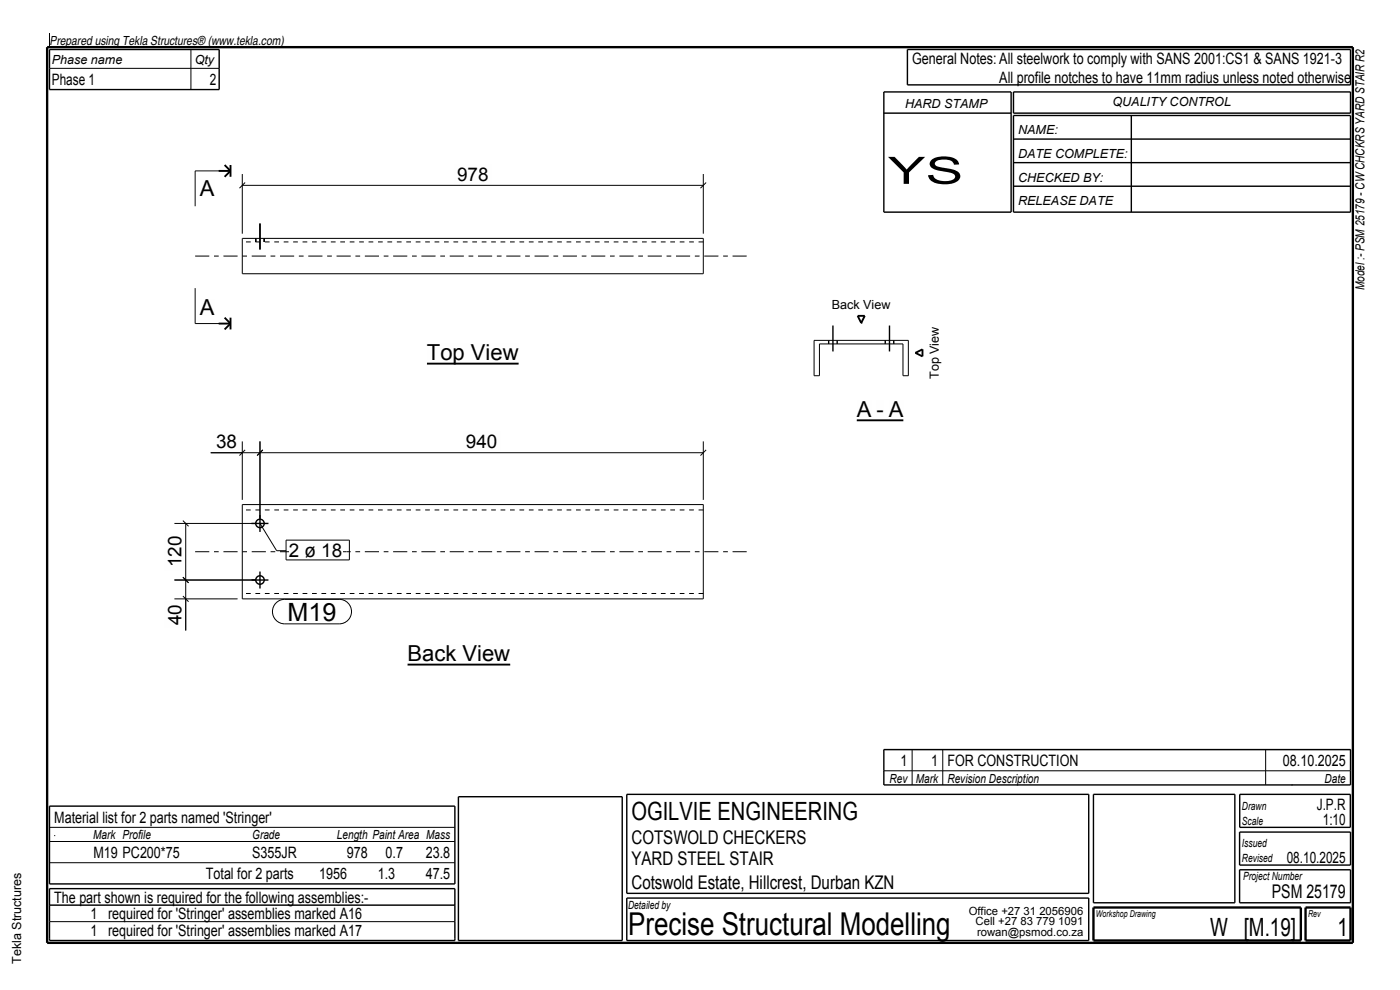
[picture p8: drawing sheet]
<svg xmlns="http://www.w3.org/2000/svg" width="297mm" height="210mm" viewBox="0 0 297 210" stroke-linecap="round" stroke-linejoin="round" font-family="sans-serif">
<defs><g id="words">
<text font-size="8" x="188.4" y="39">YS</text>
<text font-size="6.7" x="133.3" y="198.3">Precise Structural Modelling</text>
<g font-size="5.3">
<text x="61" y="131.7">M19</text>
<text x="134" y="174">OGILVIE ENGINEERING</text>
<text x="256.8" y="198.5">W [M.19]</text>
<text x="283.8" y="198.5">1</text>
</g>
<g font-size="4.7">
<text x="42.4" y="41.5">A</text>
<text x="42.4" y="66.9">A</text>
<text x="90.6" y="76.4">Top View</text>
<text x="181.8" y="88.4">A</text>
<text x="185.9" y="88.4">-</text>
<text x="188.5" y="88.4">A</text>
<text x="86.5" y="140.2">Back View</text>
</g>
<g font-size="4">
<text x="97" y="38.4">978</text>
<text x="45.8" y="95.1">38</text>
<text x="98.8" y="95.1">940</text>
<text x="61.3" y="118.2">2 ø 18</text>
<text x="38.5" y="120.4" transform="rotate(-90 38.5 120.4)">120</text>
<text x="38.5" y="132.6" transform="rotate(-90 38.5 132.6)">40</text>
<text x="134" y="179">COTSWOLD CHECKERS</text>
<text x="134" y="183.5">YARD STEEL STAIR</text>
<text x="134" y="188.5">Cotswold Estate, Hillcrest, Durban KZN</text>
<text x="269.8" y="190.5">PSM 25179</text>
</g>
<g font-size="3.3">
<text x="193.5" y="13.5">General Notes: All steelwork to comply with SANS 2001:CS1 &amp; SANS 1921-3</text>
<text x="212" y="17.5">All profile notches to have 11mm radius unless noted otherwise</text>
<text x="11" y="18">Phase 1</text>
<text x="44.5" y="18">2</text>
<text x="191" y="162.5">1</text>
<text x="197.5" y="162.5">1 FOR CONSTRUCTION</text>
<text x="272.2" y="162.5">08.10.2025</text>
<text x="279.4" y="171.8">J.P.R</text>
<text x="11.5" y="174.5">Material list for 2 parts named 'Stringer'</text>
<text x="280.6" y="175">1:10</text>
<text x="19.8" y="182">M19 PC200*75</text>
<text x="53.5" y="182">S355JR</text>
<text x="73.6" y="182">978</text>
<text x="81.8" y="182">0.7</text>
<text x="90.3" y="182">23.8</text>
<text x="273" y="183">08.10.2025</text>
<text x="11.5" y="191.5">The part shown is required for the following assemblies:-</text>
<text x="43.7" y="186.5">Total for 2 parts</text>
<text x="67.7" y="186.5">1956</text>
<text x="80.1" y="186.5">1.3</text>
<text x="90.3" y="186.5">47.5</text>
<text x="19.2" y="195">1 required for 'Stringer' assemblies marked A16</text>
<text x="19.2" y="198.5">1 required for 'Stringer' assemblies marked A17</text>
</g>
<g font-size="2.7">
<text x="10.5" y="9.5">Prepared using Tekla Structures® (www.tekla.com)</text>
<text x="11" y="13.5">Phase name</text>
<text x="41.3" y="13.5">Qty</text>
<text x="192" y="23">HARD STAMP</text>
<text x="236" y="22.5">QUALITY CONTROL</text>
<text x="216" y="28.5">NAME:</text>
<text x="216" y="33.5">DATE COMPLETE:</text>
<text x="216" y="38.5">CHECKED BY:</text>
<text x="216" y="43.5">RELEASE DATE</text>
<text x="176.5" y="65.5">Back View</text>
<text x="289.5" y="61.5" transform="rotate(-90 289.5 61.5)">Model :- PSM 25179 - CW CHCKRS YARD STAIR R2</text>
<text x="199.2" y="80.4" transform="rotate(-90 199.2 80.4)">Top View</text>
<text x="188.7" y="166">Rev</text>
<text x="194.3" y="166">Mark</text>
<text x="201" y="166">Revision Description</text>
<text x="281" y="166">Date</text>
<text x="19.8" y="178">Mark Profile</text>
<text x="53.5" y="178">Grade</text>
<text x="71.5" y="178">Length Paint Area Mass</text>
<text x="4.5" y="204.5" transform="rotate(-90 4.5 204.5)">Tekla Structures</text>
</g>
<g font-size="2.4">
<text x="263.5" y="171.8">Drawn</text>
<text x="263.5" y="179.8">Issued</text>
<text x="263.5" y="175">Scale</text>
<text x="263.5" y="182.8">Revised</text>
<text x="263.7" y="186.8">Project Number</text>
<text x="133.3" y="192.8">Detailed by</text>
<text x="205.5" y="194">Office +27 31 2056906</text>
<text x="207" y="196.3">Cell +27 83 779 1091</text>
<text x="207.3" y="198.5">rowan@psmod.co.za</text>
</g>
<g font-size="2">
<text x="232.5" y="194.5">Workshop Drawing</text>
<text x="277.5" y="194.5">Rev</text>
</g>
</g></defs>
<path d="M10 10h277v190h-277z" fill="none" stroke="#000" stroke-width=".5"/>
<path d="M90.6 77.1h19.4" fill="none" stroke="#000" stroke-width=".4"/>
<path d="M90.6 72.9h19.4v3.5h-19.4z" fill-rule="evenodd" fill="#fefefb"/>
<path d="M86.5 141h21.7" fill="none" stroke="#000" stroke-width=".4"/>
<path d="M86.5 136.7h21.7v3.5h-21.7z" fill-rule="evenodd" fill="#fefefb"/>
<path d="M181.8 89.2h9.8" fill="none" stroke="#000" stroke-width=".4"/>
<g fill="#fefefb">
<path d="M181.8 84.9h3.1v3.5h-3.1z" fill-rule="evenodd"/>
<path d="M185.9 84.9h1.6v3.5h-1.6z" fill-rule="evenodd"/>
<path d="M188.5 84.9h3.1v3.5h-3.1z" fill-rule="evenodd"/>
</g>
<path d="M182 67h1.4l-.7 1.5zM194.2 74.9l1.5-.8v1.5z" fill="none" stroke="#000" stroke-width=".4"/>
<path d="M149.2 51.3h-97.8M149.2 108.2h-97.8M149.2 125.9h-97.8" fill="none" stroke="#000" stroke-width=".21" stroke-dasharray="1 1 1 1" stroke-linecap="butt"/>
<g fill="none" stroke="#000" stroke-width=".21">
<path d="M10.5 7v3M10.5 14.5h36M40.5 10.5v8.5M48.9 36.3h-7.5v7.5M51.4 36.9v12.7M51.4 39.3h97.8M52 38.7l-1.2 1.2M149.2 36.9v12.7M149.8 38.7l-1.2 1.2M51.4 50.6h97.8v7.5h-97.8zM41.4 61.1v7.5h7.5M172.7 72.2h20v7.5h-1.1v-6.7h-17.8v6.7h-1.1z"/>
<path d="M44.7 96h104.5M51.4 93.6v12.4M52 95.4l-1.2 1.2M55.1 93.6v16.4M55.7 95.4l-1.1 1.2M149.2 93.6v12.4M149.8 95.4l-1.2 1.2M37 111h17.1M38.8 110.4l1.2 1.2M39.4 111v22.7M51.4 107h97.8v20h-97.8zM55.1 111l3.6 5.8h2"/>
<path d="M37 127h13.4M37 123h17.1M38.8 126.4l1.2 1.2M38.8 122.4l1.2 1.2M187.5 159h99M193.5 159v7.5M200 159v7.5M268.5 159v7.5M10.5 175.5h86M10.5 178.5h86M11.5 177.3h.1M187.5 163.5h99"/>
<path d="M274 166.5h.1M10.5 192h86M10.5 195.5h86M10.5 183h86"/>
</g>
<path d="M41.4 54.3h117.8M41.4 117h117.8" fill="none" stroke="#000" stroke-width=".21" stroke-dasharray="3 1 1 1" stroke-linecap="butt"/>
<g fill="none" stroke="#000" stroke-width=".3">
<path d="M10.5 10.5h36v8.5h-36zM187.5 19.5h27v25.5h-27zM192.5 10.5h94v7.5h-94zM215 19.5h71.5v4.5h-71.5zM187.5 24h27M215 24.5h71.5v20.5h-71.5zM215 29.5h71.5M215 34.5h71.5M215 39.5h71.5M240 24.5v20.5M54.2 50.6v.7M55.1 47.4v5.5"/>
<path d="M56.1 50.6v.7M175.8 72.2v.8M176.7 69.1v5.5M177.6 72.2v.8M187.8 72.2v.8M188.7 69.1v5.5M189.6 72.2v.8M53.4 111h3.6M55.1 109.2v3.6M53.4 123h3.6M55.1 121.2v3.6M187.5 159h99v7.5h-99z"/>
<path d="M10.5 171h86v16.5h-86zM97.3 169h34.7v30.5h-34.7zM133 168.5h98v21h-98zM232 168.5h30v23h-30zM263 176.5h23.5v7h-23.5zM263 168.5h23.5v7h-23.5zM10.5 188.5h86v11h-86zM133 190.5h98v9h-98zM263 184.5h23.5v7h-23.5z"/>
<circle cx="55.2" cy="111" r=".9"/>
<circle cx="55.2" cy="123" r=".9"/>
</g>
<path d="M232 192.5h44v7h-44zM277 192.5h9.5v7h-9.5z" fill="none" stroke="#000" stroke-width=".5"/>
<g fill="#fefefb">
<path d="M96.4 34.8h7.8v4.2h-7.8z" fill-rule="evenodd"/>
<path d="M42.4 38h3.1v3.5h-3.1z" fill-rule="evenodd"/>
</g>
<path d="M46.4 36.3h2.5M47.6 35l1.3 1.3M48.9 35v2.5M48.9 36.3l-1.3 1.2" fill="none" stroke="#000" stroke-width=".4"/>
<path d="M42.4 63.4h3.1v3.5h-3.1z" fill-rule="evenodd" fill="#fefefb"/>
<path d="M46.4 68.6h2.5M47.6 67.4l1.3 1.2M48.9 67.4v2.5M48.9 68.6l-1.3 1.3" fill="none" stroke="#000" stroke-width=".4"/>
<g fill="#fefefb">
<path d="M61 127.7h10.4v4h-10.4z" fill-rule="evenodd"/>
<path d="M61 127.7h10.4v4h-10.4z" fill-rule="evenodd"/>
</g>
<path d="M58.8 127.7l1-.5 .6-.1h11.6a2.6 2.6 0 0 1 2.6 2.6 2.6 2.6 0 0 1-2.6 2.6h-11.6a2.6 2.6 0 0 1-2.5-1.7 2.6 2.6 0 0 1 .9-2.9z" fill="none" stroke="#000" stroke-width=".21"/>
<g fill="#fefefb">
<path d="M98.2 91.5h7.9v4.2h-7.9z" fill-rule="evenodd"/>
<path d="M34.9 127.6h4.2v5.6h-4.2z" fill-rule="evenodd"/>
<path d="M61.3 115.2h11.3v3h-11.3z" fill-rule="evenodd"/>
<path d="M61.3 115.2h11.3v3h-11.3z" fill-rule="evenodd"/>
</g>
<path d="M73.5 115.2v3" fill="none" stroke="#fefefb" stroke-width=".21"/>
<path d="M60.7 114.6h13.4v4.2h-13.4z" fill="none" stroke="#000" stroke-width=".21"/>
<g fill="#fefefb">
<path d="M45.2 91.5h5.7v4.2h-5.7z" fill-rule="evenodd"/>
<path d="M34.9 113.1h4.2v7.9h-4.2z" fill-rule="evenodd"/>
</g>
<use href="#words"/>
</svg>
